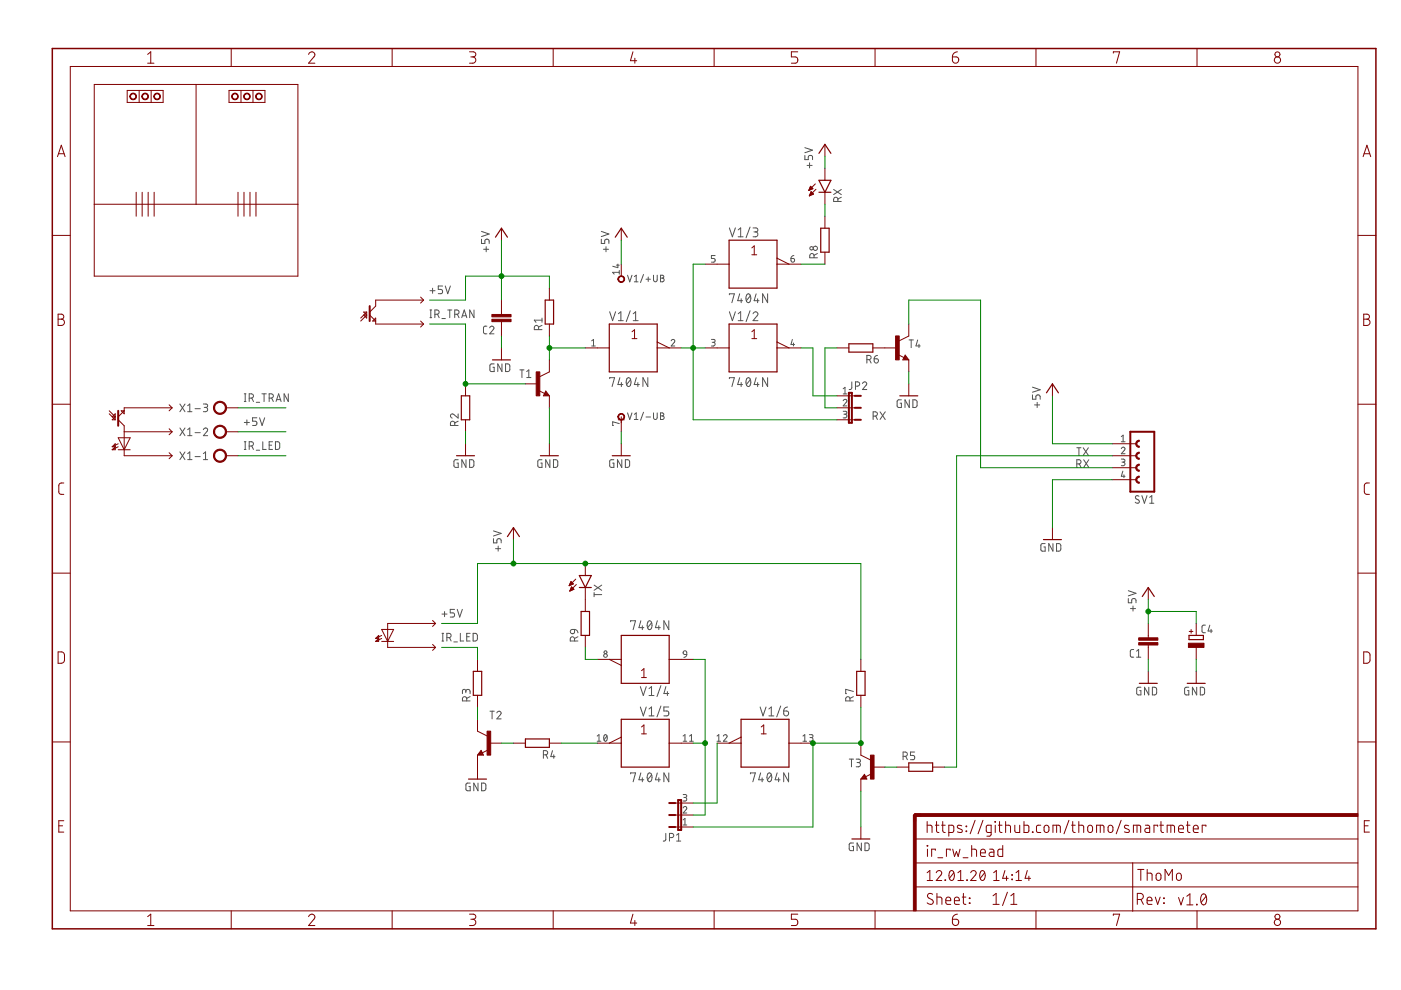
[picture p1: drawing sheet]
<svg xmlns="http://www.w3.org/2000/svg" width="297mm" height="210mm" viewBox="0 0 297 210" stroke-linecap="round" stroke-linejoin="round" font-family="sans-serif">
<g fill="none" stroke="#505050" stroke-width=".21">
<path d="M170.6 33v.8h.8v-.5a.46 .46 0 0 1 .4-.4 .46 .46 0 0 1 .5 .4v.5M170.6 31.3l1.7 .5-1.7 .6M171.1 35.1h1.1M171.6 34.5v1.1M102.1 50.7v.9h.7v-.5a.46 .46 0 0 1 .5-.4 .46 .46 0 0 1 .4 .4v.5M102.1 49.1l1.6 .5-1.6 .6M102.5 52.9h1.1M103.1 52.3v1.1M127.5 50.7v.9h.7v-.5a.45 .45 0 0 1 .5-.4 .45 .45 0 0 1 .4 .4v.5M127.5 49.1l1.6 .5-1.6 .6M127.9 52.9h1.1M128.5 52.3v1.1"/>
<path d="M130.7 56.2h.6M131 56v.7l-1.1-.2M131.3 57.7h-1.4l.3 .4M131.3 57.3v.8M133.1 58.4l.4 1.4 .5-1.4M134.5 58.7l.4-.3v1.4M134.5 59.8h.8M136.4 58.2l-.6 1.7M137 59.2h.9M137.4 58.7v1M138.6 58.4v1a.39 .39 0 0 0 .3 .4 .39 .39 0 0 0 .4-.4v-1M140 58.4l.7 .1v.2l-.3 .3a.39 .39 0 0 1 .4 .4 .39 .39 0 0 1-.4 .4h-.4z"/>
<path d="M140 59h.4M151.6 54.2h-.8v.6h.5a.4 .4 0 0 1 .3 .4 .4 .4 0 0 1-.3 .4h-.5M154.6 48.3l.7 1.9 .6-1.9M156.5 48.7l.5-.4v1.9M156.5 50.2h1M159 48.1l-.8 2.3M159.7 48.3h.6a.42 .42 0 0 1 .4 .4 .42 .42 0 0 1-.4 .5h-.4M160.2 49.2a.52 .52 0 0 1 .5 .5 .52 .52 0 0 1-.5 .5h-.5M167.7 54.8h.5a.39 .39 0 0 1 .3 .4 .39 .39 0 0 1-.4 .4 .39 .39 0 0 1-.4-.4zM168.3 54.2l-.5 .2-.1 .4M172.6 54.7v-.5a.46 .46 0 0 0-.5-.5 .46 .46 0 0 0-.4 .5v.5h1.6M173.3 53.7l-.7 .4"/>
<path d="M176.7 40.2l1.7 1.1M177.7 42.7v-.4a.46 .46 0 0 0-.5-.5 .46 .46 0 0 0-.5 .5v.4h1.7M178.4 41.8l-.7 .4M178.4 40.2l-1.7 1.1M91.2 61.6h1M91.2 67.4h.3M91.2 65.7h.3M91.3 65.7v1.7M91.7 61.1v1.1M92.2 66.6h.4a.46 .46 0 0 0 .5-.4 .46 .46 0 0 0-.5-.5h-.4v1.7M92.8 66.6l.3 .8M93.7 67.5h.7"/>
<path d="M93.8 60.6h-.9v.8h.6a.46 .46 0 0 1 .3 .4 .46 .46 0 0 1-.3 .5h-.6M94.4 60.6l.5 1.7 .6-1.7M94.9 65.7h.9M95.4 65.7v1.7M96.4 66.6h.5a.46 .46 0 0 0 .4-.4 .46 .46 0 0 0-.4-.5h-.5v1.7M97 66.6l.3 .8M97.9 67.4l.5-1.7 .6 1.7M98 67h.8M100.5 65.7v1.7l-.9-1.7v1.7M103.2 69.2h-.5l-.2 .3 .1 1.2 .6 .1M103.8 69.5a.44 .44 0 0 1 .6-.3 .44 .44 0 0 1 .2 .7l-.8 .9h.9M104.8 77.2h-.7l-.2 .2v1l.2 .4h.7v-.9h-.3"/>
<path d="M106.4 77.2v1.6l-.9-1.6v1.6M107.2 77.2h.6l.3 .2v.9l-.3 .4-.6 .1zM110.2 78.4h.9M110.7 78.4v1.7M111.7 78.8l.4-.4v1.7M114.2 69.9v-.5a.46 .46 0 0 0-.5-.4 .46 .46 0 0 0-.4 .4v.5h1.6M114.9 67.4v.9M114.9 69l-.7 .3M114.9 67.9h-1.6l.3 .4M125.5 72.3l.3-.3v1.4M125.5 73.4h.7M129.3 66.1l.6 1.9 .6-1.9"/>
<path d="M131.1 66.5l.5-.4v1.9M131.1 68h1M133.6 65.9l-.8 2.3M134.3 68h1M134.3 66.5l.5-.4v1.9M142.3 72.3a.38 .38 0 0 1 .5-.3 .38 .38 0 0 1 .2 .6l-.7 .8h.8M150.8 72h.6l.2 .2-.2 .4h-.4M151.2 72.6a.39 .39 0 0 1 .4 .4 .39 .39 0 0 1-.4 .4h-.4M154.6 62.5v-.2h1.1l-.5 1.9M154.6 66.1l.7 1.9 .6-1.9M156.5 68h1M156.5 66.5l.5-.4v1.9"/>
<path d="M156.8 62.3l-.4 1.5h1M157.1 63.4v.8M158.4 62.4l.3-.1a1.1 1.1 0 0 1 0 1.9 1.17 1.17 0 0 1-.3-1.8zM159 65.9l-.8 2.3M159.1 62.7l-.9 1.1M159.7 66.5a.51 .51 0 0 1 .7-.4 .51 .51 0 0 1 .1 .9l-.8 1h1M160.3 62.3l-.4 1.5h1M160.6 63.4v.8M162.8 62.3v1.9l-1.1-1.9v1.9M168 72l-.3 1h.8M168.2 72.7v.7M183.8 76.3h.4a.46 .46 0 0 0 .5-.5 .46 .46 0 0 0-.5-.4h-.4v1.6"/>
<path d="M184.3 76.3l.4 .7M185.3 76.1h.6a.45 .45 0 0 1 .3 .5 .45 .45 0 0 1-.4 .4 .45 .45 0 0 1-.5-.5zM186.1 75.4l-.5 .1-.3 .6M192.7 72.1h1M193.2 72.1v1.6M194.6 72.1l-.4 1.2h.9M194.8 73v.7M38.1 95.8l1.1 1.7M38.1 90.7l1.1 1.7M38.1 85.7l1.1 1.6M39.2 95.8l-1.1 1.7M39.2 90.7l-1.1 1.7"/>
<path d="M39.2 85.7l-1.1 1.6M39.8 97.5h.9M39.8 96.2l.4-.4v1.7M39.8 86l.4-.3v1.6M39.8 91.1l.4-.4v1.7M39.8 92.4h.9M39.8 87.3h.9M41.4 96.8h1.1M41.4 91.7h1.1M41.4 86.7h1.1M43.1 91.1a.45 .45 0 0 1 .7-.3 .45 .45 0 0 1 .1 .7l-.8 .9h.9M43.1 85.7h.6a.36 .36 0 0 1 .3 .3 .36 .36 0 0 1-.3 .4h-.4"/>
<path d="M43.1 97.5h.9M43.1 96.2l.5-.4v1.7M43.6 86.4a.46 .46 0 0 1 .4 .4 .46 .46 0 0 1-.4 .5h-.5M51.8 93.7h.4M51.8 95.3h.4M51.8 89.6h1.1M51.8 85.1h.4M51.8 83.5h.4M52 83.5v1.6M52 93.7v1.6M52.3 89v1.1M52.8 94.6h.5a.46 .46 0 0 0 .4-.5 .46 .46 0 0 0-.4-.4h-.5v1.6"/>
<path d="M52.8 84.4h.5a.46 .46 0 0 0 .4-.4 .46 .46 0 0 0-.4-.5h-.5v1.6M53.4 94.6l.3 .7M53.4 84.4l.3 .7M54.3 95.5h.8M54.3 85.3h.8M54.5 88.6h-.9v.7h.5a.46 .46 0 0 1 .4 .5 .46 .46 0 0 1-.4 .4h-.5M55 88.6l.6 1.6 .5-1.6M55.5 83.5h1M55.7 93.7v1.6h.7M56 83.5v1.6M57.1 84.4h.4a.46 .46 0 0 0 .5-.4 .46 .46 0 0 0-.5-.5h-.4v1.6M57.1 94.4h.5"/>
<path d="M57.6 84.4l.4 .7M57.8 93.7h-.7v1.6h.7M58.4 93.7h.6l.3 .2v.9l-.3 .4-.6 .1zM58.5 85.1l.6-1.6 .5 1.6M58.7 84.7h.8M61.1 83.5v1.6l-.9-1.6v1.6M96.4 90.2v-.5a.46 .46 0 0 0-.4-.4 .46 .46 0 0 0-.5 .4v.5h1.6M97.1 87.8v.8l-.9-.7a.44 .44 0 0 0-.7 .1 .44 .44 0 0 0 .4 .6M97.1 89.3l-.7 .4M97.2 97.5h-.7l-.2 .2-.1 1 .3 .4h.7v-.9h-.3M98.8 97.5v1.6l-.9-1.6v1.6M99.6 97.5h.6l.2 .2 .1 .9-.3 .5h-.6z"/>
<path d="M111.7 80.1h.9M114.9 97.5h-.7l-.2 .2v1l.2 .4h.7v-.9h-.2M116.6 97.5v1.6l-.9-1.6v1.6M117.3 97.5h.7l.2 .2 .1 .9-.3 .5h-.7zM129.3 80.3v-.2h1l-.5 1.9M130.2 97.5h-.7l-.2 .2v1l.2 .4h.7v-.9h-.3M131.3 89.8l-1.4-.4v.8h.2M131.4 80.1l-.4 1.4h1.1M131.7 81.1v.9M131.8 97.5v1.6l-.9-1.6v1.6M132.6 97.5h.6l.3 .2v.9l-.3 .5h-.6zM133 80.2l.3-.1a1.1 1.1 0 0 1 0 1.9 1.21 1.21 0 0 1-.3-1.8z"/>
<path d="M133.1 87.5l.4 1.4 .5-1.4M133.7 80.5l-.8 1M134.5 87.9l.4-.4v1.4M134.5 88.9h.8M134.9 80.1l-.4 1.4h1.1M135.2 81.1v.9M136.4 87.4l-.6 1.7M137 88.4h.9M137.4 80.1v1.9l-1.1-1.9v1.9M138.6 87.5v1.1a.39 .39 0 0 0 .3 .3 .39 .39 0 0 0 .4-.3v-1.1M140 87.5l.7 .2v.4l-.3 .1a.38 .38 0 0 1 .4 .4 .38 .38 0 0 1-.4 .3h-.4zM140 88.2h.4"/>
<path d="M154.6 80.3v-.2h1.1l-.5 1.9M156.8 80.1l-.4 1.4h1M157.1 81.1v.9M158.4 80.2l.3-.1a1.1 1.1 0 0 1 0 1.9 1.17 1.17 0 0 1-.3-1.8zM159.1 80.5l-.9 1M160.3 80.1l-.4 1.4h1M160.6 81.1v.9M162.8 80.1v1.9l-1.1-1.9v1.9M178.8 85a.38 .38 0 0 1 .5-.3 .38 .38 0 0 1 .1 .6l-.6 .8h.8M178.8 87.2h.6l.1 .2-.1 .4h-.5M178.8 82.4l.4-.3v1.4M178.8 83.5h.8"/>
<path d="M179.2 87.8a.39 .39 0 0 1 .4 .4 .39 .39 0 0 1-.4 .4h-.4M180.6 81v1.4l-.6 .2M181.4 81.9h.4a.46 .46 0 0 0 .5-.5 .46 .46 0 0 0-.5-.4h-.4v1.6M182.9 81.3a.44 .44 0 0 1 .6-.3 .44 .44 0 0 1 .1 .7l-.7 .9h.9M185.1 88.2h.5a.46 .46 0 0 0 .4-.4 .46 .46 0 0 0-.4-.5h-.5v1.6M185.7 88.2l.3 .7M186.6 87.3l1.1 1.6M187.7 87.3l-1.1 1.6M191.1 84.8h-.7l-.2 .2 .1 1.3 .8 .1v-.9h-.3M192.8 84.8v1.6l-.9-1.6v1.6M193.5 84.8h.7l.2 .2v1.1l-.2 .3h-.7zM218.9 83.7v.9h.7v-.5a.46 .46 0 0 1 .5-.4 .46 .46 0 0 1 .4 .4v.5"/>
<path d="M218.9 82.1l1.6 .5-1.6 .6M219.4 85.9h1M219.9 85.3v1.1M228.3 98.4h.4a.44 .44 0 0 0 .5-.5 .44 .44 0 0 0-.5-.4h-.4v1.6M228.3 94.9h.9M228.7 94.9v1.7M228.8 98.4l.4 .7M229.7 94.9l1.1 1.7M229.8 97.5l1 1.6M230.8 94.9l-1.1 1.7M230.8 97.5l-1 1.6M237.7 95.1a.38 .38 0 0 1 .6-.3 .38 .38 0 0 1 .1 .6l-.7 .8h.8"/>
<path d="M237.7 97.3h.5l.3 .3-.2 .3-.4 .1M237.7 92.6l.4-.3v1.4M237.7 93.7h.8M238.1 99.9l-.4 1.1h.8M238.1 98a.38 .38 0 0 1 .4 .4 .38 .38 0 0 1-.4 .3h-.4M104.6 114.2v.9h.7v-.5a.46 .46 0 0 1 .5-.4 .46 .46 0 0 1 .5 .4v.5M104.6 112.6l1.7 .5-1.7 .5M105.1 116.3h1.1M105.6 115.8v1.1M221.6 115.3h-.7l-.2 .2v1l.2 .3 .7 .1v-.9h-.3M223.2 115.3v1.6l-.8-1.6v1.6M224 115.3h.6l.3 .2v.9l-.3 .4-.6 .1z"/>
<path d="M238.3 100.7v.6M241.5 105.2a.41 .41 0 0 0-.6 0 .41 .41 0 0 0 0 .6l.5 .2a.44 .44 0 0 1-.1 .7 .44 .44 0 0 1-.6-.2M242.1 105.1l.5 1.6 .6-1.6M243.8 105.5l.4-.4v1.6M243.8 106.7h.8M93.7 135.9h.4M93.7 134.3h.4M93.7 130.2h1.1M93.9 134.3v1.6M94.3 129.7v1M94.7 135.2h.5a.46 .46 0 0 0 .5-.5 .46 .46 0 0 0-.5-.4h-.5v1.6M95.3 135.2l.4 .7"/>
<path d="M96.2 136.1h.8M96.4 129.2h-.9v.7h.5a.45 .45 0 0 1 .4 .5 .45 .45 0 0 1-.4 .4h-.5M96.9 129.2l.6 1.6 .5-1.6M97.6 134.3v1.6h.7M99 135h.5M99.7 134.3h-.7v1.6h.7M100.3 134.3h.6l.3 .3v.9l-.3 .4h-.6zM121 133.6l.8-.1v.5a.46 .46 0 0 1-.7 .3 .46 .46 0 0 1-.1-.7zM121.8 135.9v-.4a.46 .46 0 0 0-.4-.5 .46 .46 0 0 0-.5 .5v.4h1.6M121.8 133.5l.4 .1 .3 .6M122.5 135l-.7 .4M126 126.1h1.6"/>
<path d="M126 125.6v.9M126 124.1l1.6 1.1M127.6 124.1l-1.6 1.1M133.7 131.8v-.2h1l-.5 1.9M135.9 131.6l-.4 1.5h1M136.2 132.7v.8M137.4 131.7l.3-.1a1.13 1.13 0 0 1 0 1.9 1.19 1.19 0 0 1-.3-1.8zM138.2 132l-.9 1.1M139.4 131.6l-.4 1.5h1M139.7 132.7v.8M141.8 131.6v1.9l-1-1.9v1.9M144.9 138.1h.6l.1 .7-.7-.1z"/>
<path d="M145.6 138.8l-.1 .3-.5 .3M239.2 126.9v.9h.7v-.5a.46 .46 0 0 1 .5-.4 .46 .46 0 0 1 .5 .4v.5M239.2 125.2l1.7 .6-1.7 .5M239.7 129h1M240.2 128.5v1.1M240.4 137.7l-.6 .1-.2 .3 .1 1 .2 .2h.5M241 139.3h.9M241 138.1l.4-.4v1.6M255.6 132.5l-.5 .1-.3 .3 .1 1 .2 .2 .5 .1M256.5 132.5l-.4 1.3h.9M256.8 133.4v.8M98.8 146.6a.46 .46 0 0 1 .4-.4 .46 .46 0 0 1 .5 .4v.5"/>
<path d="M98.8 146.9v-.4a.36 .36 0 0 0-.4-.3 .36 .36 0 0 0-.4 .3v.6M99 148.6v-.4a.46 .46 0 0 0-.5-.5 .46 .46 0 0 0-.5 .5v.4h1.7M99.7 147.7l-.7 .4M103.9 150.8h.9M104.3 150.8v1.6M105.3 151.2a.44 .44 0 0 1 .7-.4 .44 .44 0 0 1 .1 .7l-.8 .9h1M117.1 159.2l-.3 1.2h.9M126.6 157.2h.8M126.6 156.1l.4-.3v1.4M128.2 155.9l.2-.1a.76 .76 0 0 1 .4 .7 .76 .76 0 0 1-.6 .6l-.2-.6zM128.7 156.1l-.6 .7M135.8 149.9l.6 1.9 .6-1.9"/>
<path d="M135.8 145.6l.6 1.9 .6-1.9M137.6 150.3l.5-.4v1.9M137.6 146l.5-.4v1.9M137.6 151.8h1.1M137.6 147.5h1.1M140.1 149.7l-.8 2.3M140.1 145.4l-.8 2.3M141.2 145.6l-.4 1.4h1M141.5 146.6v.9M141.8 149.9h-1v.8h.6a.53 .53 0 0 1 .4 .6 .53 .53 0 0 1-.4 .5h-.6M144.8 156.1l.4-.3v1.4M144.8 157.2h.8"/>
<path d="M146.2 157.2h.8M146.2 156.1l.4-.3v1.4M152 157.2h.8M152 156.1l.4-.3v1.4M153.4 156.1a.39 .39 0 0 1 .5-.3 .39 .39 0 0 1 .2 .6l-.7 .8h.8M161.2 149.9l.6 1.9 .6-1.9M163 151.8h1.1M163 150.3l.5-.4v1.9M165.5 149.7l-.8 2.3M166.2 150.7h.6a.52 .52 0 0 1 .4 .6 .52 .52 0 0 1-.6 .5 .52 .52 0 0 1-.4-.5zM167 149.9h-.3a.79 .79 0 0 0-.5 .8M170.2 156.1l.4-.3v1.4"/>
<path d="M170.2 157.2h.8M171.6 155.8h.6l.2 .2-.2 .4h-.5M172 156.4a.39 .39 0 0 1 .4 .4 .39 .39 0 0 1-.4 .4h-.4M180.2 148.6v-.4a.46 .46 0 0 0-.4-.5 .46 .46 0 0 0-.5 .5v.4h1.6M180.9 146.6l-1.6-.4v.9h.2M180.9 147.7l-.7 .4M193.9 159.4h-.9v.8h.6a.46 .46 0 0 1 .3 .4 .46 .46 0 0 1-.3 .5h-.6M241.9 145.7h-.7l-.2 .2v1.1l.2 .3h.7v-.9h-.3M243.6 145.7v1.6l-.9-1.6v1.6M244.3 145.7l.7 .1 .2 .2v.9l-.2 .4h-.7zM252.1 145.7h-.7l-.2 .2v1.1l.2 .3h.7v-.9h-.3M253.7 145.7v1.6l-.9-1.6v1.6"/>
<path d="M254.5 145.7l.6 .1 .3 .2v.9l-.3 .4h-.6zM99.7 166l-.7 .1-.2 .1v1.1l.2 .3 .7 .1v-.9h-.3M101.3 166v1.7l-.8-1.7v1.7M102.1 166l.6 .1 .3 .2v.9l-.3 .4-.6 .1zM115.2 160h.5a.44 .44 0 0 0 .4-.4 .44 .44 0 0 0-.4-.4h-.5v1.6M115.8 160l.3 .8M117.4 160v.8M133.7 164.1v-.2h1l-.5 1.9M135.9 163.9l-.4 1.4h1M136.2 164.9v.9M137.4 164l.3-.1a1.13 1.13 0 0 1 0 1.9 1.19 1.19 0 0 1-.3-1.8zM138.2 164.3l-.9 1"/>
<path d="M139.4 163.9l-.4 1.4h1M139.7 164.9v.9M141.2 176.7l-.1 1.4-.5 .2M141.8 163.9v1.9l-1-1.9v1.9M141.9 177.6h.5a.44 .44 0 0 0 .5-.5 .44 .44 0 0 0-.5-.4h-.5v1.6M143.4 178.3h.9M143.4 177.1l.5-.4v1.6M144.8 171.3a.38 .38 0 0 1 .6-.3 .38 .38 0 0 1 .1 .6l-.7 .8h.8M144.8 168.5h.6l.2 .2-.2 .3-.4 .1M144.8 173.8l.4-.3v1.4M144.8 174.9h.8M145.2 169.1a.38 .38 0 0 1 .4 .4 .38 .38 0 0 1-.4 .3h-.4"/>
<path d="M159.1 164.1v-.2h1l-.5 1.9M161.3 163.9l-.5 1.4h1.1M161.6 164.9v.9M162.8 164l.3-.1a1.13 1.13 0 0 1 0 1.9 1.19 1.19 0 0 1-.3-1.8zM163.5 164.3l-.8 1M164.8 163.9l-.5 1.4h1.1M165.1 164.9v.9M167.2 163.9v1.9l-1-1.9v1.9M180.1 161h.9M180.5 161v1.6M181 178.7l-.7 .1-.2 .1v1.4l.9 .1v-.9h-.3M181.5 161h.6a.36 .36 0 0 1 .3 .3 .36 .36 0 0 1-.3 .4h-.4"/>
<path d="M182 161.7a.46 .46 0 0 1 .4 .4 .46 .46 0 0 1-.4 .5h-.5M182.6 178.7v1.7l-.9-1.7v1.7M183.4 178.7l.6 .1 .3 .2v1.1l-.3 .2-.6 .1zM191.5 160.4h.4a.46 .46 0 0 0 .5-.5 .46 .46 0 0 0-.5-.5h-.4v1.7M192 160.4l.4 .7"/>
<circle cx="172.1" cy="52.6" r=".36"/>
<circle cx="172.9" cy="52.6" r=".45"/>
<circle cx="128.4" cy="139" r=".39"/>
<circle cx="128.4" cy="138.3" r=".31"/>
</g>
<g fill="none" stroke="#800000" stroke-width=".21">
<path d="M14.9 14.1h273v179h-273zM20 17.9h43.2v40.6h-43.2zM27 19.2h7.6v2.5h-7.6zM29.5 19.2v2.5M31.3 11.5l.7-.5v2.4M31.3 13.4h1.3M32 19.2v2.5M41.6 17.9v25.4M48.6 19.2h7.6v2.5h-7.6zM49 10.3v3.8M51.1 19.2v2.5M53.6 19.2v2.5"/>
<path d="M65.4 11.5a.65 .65 0 0 1 .9-.5 .65 .65 0 0 1 .2 1.1l-1.1 1.3h1.4M83.1 10.3v3.8M99.5 11h.9a.54 .54 0 0 1 .5 .5 .54 .54 0 0 1-.5 .6h-.6M100.2 12.1a.67 .67 0 0 1 .7 .6 .67 .67 0 0 1-.7 .7h-.7M117.3 10.3v3.8M134.2 11l-.5 1.9h1.3M134.6 12.3v1.1M151.4 10.3v3.8M169.1 11h-1.3v1.1h.8a.68 .68 0 0 1 .6 .6 .68 .68 0 0 1-.6 .7h-.8M185.5 10.3v3.8M201.9 12.1h.8a.67 .67 0 0 1 .6 .7 .67 .67 0 0 1-.7 .6 .67 .67 0 0 1-.7-.7zM203 11l-.8 .3-.3 .8"/>
<path d="M219.6 10.3v3.8M236.1 11.3v-.3h1.3l-.7 2.4M253.8 10.3v3.8M12.2 33.2l.8-2.4 .8 2.4M12.4 32.6h1.2M171.7 39.9h.6M171.7 39.8h.5M171.7 39.7h.4M171.8 39.6h.1M171.9 39.5l.5 .5-.9 .4zM172.9 39l-1.4 1.4M174.9 30.6v2.5"/>
<path d="M174.9 35.7v2.5M289 33.2l.8-2.4 .8 2.4M289.2 32.6h1.2M11.1 49.9h3.8M20 43.3h43.2M28.9 40.8v5M30.1 40.8v5M31.4 40.8v5M32.7 40.8v5M50.5 40.8v5M51.7 40.8v5M53 40.8v5"/>
<path d="M54.3 40.8v5M106.3 48.4v2.5M131.7 48.4v2.5M131.7 56v2.5M149.5 56h5.1M159.4 52.6l.5-.5v1.9M159.4 54h1M164.7 54.7l2.6 1.3M164.7 56h5.1M171.5 40.3h.1M171.6 40.2h.3M171.6 40.1h.6"/>
<path d="M171.6 41.5h.1M171.6 41.4h.3M171.7 41.3h.5M171.7 41.1h.8M171.8 41h.6M171.9 40.9h.4M171.9 40.8h.2M172 40.7h.1M172 40.6l-.4 .9M172 40.6l.5 .5M172.5 41.1l-.9 .4M173 40.1l-1.4 1.4"/>
<path d="M174.9 40.8v2.5M174.9 45.8v2.6M174.9 53.5v2.5M287.9 49.9h3.8M12.3 66.6h.7a.53 .53 0 0 1 .5 .5 .53 .53 0 0 1-.5 .6 .67 .67 0 0 1 .7 .6 .67 .67 0 0 1-.7 .7h-.7zM12.3 67.7h.7M77.7 66.8l-1.2 1.3M77.7 66.2v1.2l-.6-.6h.6M77.7 66.2l-1.2 1.2M77.7 66.2h-.6l.6 .6M89.2 68.1l.6 .6M89.2 63l.6 .6"/>
<path d="M89.8 63.6h-10.1v1.3l-1.3 1.3v.6l1.3 1.3h-.7l.7-.7v1.3h10.1M89.8 68.7l-.6 .6M89.8 63.6l-.6 .7M106.3 63.6v3.1M106.3 68.2v3M106.3 73.8v2.5M116.5 61.1v2.5M116.5 68.7v2.5M116.5 76.3v2.5l-2.1 1.1M124.1 73.8h5.1M134 70.3l.5-.4v1.9M134 71.8h1"/>
<path d="M139.3 72.5l2.6 1.3M139.3 73.8h5.1M149.5 73.8h5.1M159.4 71.8h1M159.4 70.3l.5-.4v1.9M164.7 73.8h5.1M164.7 72.5l2.6 1.3M177.4 73.8h2.6M185.1 73.8h5M190.4 75.2l1.3 .6M191.9 75.3l.8 1h-1.3zM192.7 68.7v2.5l-2.1 1.1"/>
<path d="M192.7 76.3v2.5M289.1 66.6h.7a.53 .53 0 0 1 .5 .5 .53 .53 0 0 1-.5 .6 .67 .67 0 0 1 .7 .6 .67 .67 0 0 1-.7 .7h-.7zM289.1 67.7h.7M11.1 85.7h3.8M23.2 87.1l1.2 1.3M23.2 87.7l1.2 1.3M23.8 94.7l.6-.6v1.3h-.6M23.8 94.7h.6l-.6 .7M24.4 88.4h-.6l.6-.7v1.3M24.4 88.4l-.6 .6h.6M25.1 92.8h2.5l-1.3 2.6zM25.1 95.4h2.5"/>
<path d="M25.1 94.1l-1.3 .6M25.1 94.7l-1.3 .7M26.3 91.5h10.2M35.9 85.8l.6 .7M35.9 90.9l.6 .6M35.9 96l.6 .6M36.5 86.5h-10.2v1.2l-.6-.6h.6l-1.2 1.3v.6l1.2 1.3v6.3h10.2M36.5 86.5l-.6 .6M36.5 91.5l-.6 .7M36.5 96.6l-.6 .7M47.9 91.5h2.6M47.9 96.6h2.6"/>
<path d="M47.9 86.5h2.6M98.7 81.4v2.5M98.7 89v2.5M98.7 94.1v2.5M111.4 81.4h2.5M114.3 82.8l1.2 .6M115.7 82.9l.8 1h-1.3zM116.5 83.9v2.6M116.5 94.1v2.5M131.1 89h1.3M131.7 88.4v3.1M131.7 94.1v2.5"/>
<path d="M177.4 86.5h3.9M177.4 89h3.9M177.4 83.9h3.9M192.7 81.4v2.5M223.1 81.4v2.5M235.8 96.6h5.1M235.8 94.1h5.1M235.8 99.2h5.1M287.9 85.7h3.8M13.5 102.4l-.8 .1-.2 .5v1.5l.3 .3h.7M108.9 111.9v2.5M124.1 119.5v2.5"/>
<path d="M223.1 111.9v2.5M235.8 101.7h5.1M290.3 102.4h-.7l-.3 .6 .1 1.6 .2 .2h.7M11.1 121.5h3.8M12.3 138.2h.9l.4 .5v1.5l-.4 .4h-.9zM79.7 135.4l.6-.7v1.3h-.6M79.7 135.4h.6l-.6 .6M80.9 133.5h2.6l-1.3 2.5zM80.9 136h2.6M80.9 134.7l-1.2 .7M80.9 135.4l-1.2 .6M91.7 131.6l.7 .6"/>
<path d="M91.7 136.6l.7 .7M92.4 132.2h-10.2v5.1h10.2M92.4 132.2l-.7 .6M92.4 137.3l-.7 .6M101.2 139.8v2.5M120.7 124.1h.1M120.8 124h.3M120.8 123.9h.5M120.8 123.8h.7M120.8 125.2h.3M120.9 123.7h.5M120.9 125.1h.4"/>
<path d="M120.9 123.5h.4M120.9 125h.7M121 123.4h.2M121 124.9h.6M121.1 123.3l.5 .5-.9 .4zM121.1 124.7h.4M121.1 124.6h.3M121.2 124.5h.1M121.2 124.4l.5 .5-.9 .4zM122.1 122.8l-1.4 1.4M122.2 123.9l-1.4 1.4M124.1 124.6v5"/>
<path d="M124.1 134.7v2.6M126.6 139.8h5.1M129.2 139.8l2.5 1.3M141.9 139.8h5.1M182.5 139.8v2.5M243.5 124.6v2.5M243.5 132.2v3M243.5 136.8v3M252.1 133.9h.8M252.5 133.5v.8M253.6 132.2v2.5M253.6 137.3v2.5"/>
<path d="M287.9 121.5h3.8M289.1 138.2h.9l.4 .5v1.5l-.4 .4h-.9zM11.1 157.3h3.8M101.2 147.4v2.6M101.2 152.5v2.5l2.1 1M102 159.1l.5 1h-1.3zM103.5 159l-1.2 .6M103.8 157.6h2.5M108.9 157.6h2.5M116.5 157.6h2.5M126.6 157.6h5.1M131.7 156.3l-2.5 1.3"/>
<path d="M136 154.1l.5-.4v1.9M136 142.2l.5-.4v1.9M136 155.6h1.1M136 143.7h1.1M141.9 157.6h5.1M152 157.6h5.1M157.1 156.3l-2.5 1.3M161.4 155.6h1.1M161.4 154.1l.5-.4v1.9M167.3 157.6h5.1M182.5 157.6v2.5l2.1 1M182.5 147.4v2.6"/>
<path d="M243.5 142.3v2.6M253.6 142.3v2.6M287.9 157.3h3.8M12.5 175.1h.8M13.5 174h-1v2.4h1M101.2 160.1v5.1M143.2 170.3h3.8M143.2 172.8h3.8M143.2 175.3h3.8M182.5 165.2v2.5M182.5 175.3v2.6M183.3 164.2l.5 1h-1.3z"/>
<path d="M184.7 164.1l-1.2 .6M185.1 162.6h2.5M190.1 162.6h2.6M194 177.9h93.9M196.6 175l.9 .1 .1 1.4M196.6 174.2v2.3M196.6 179.3l.1 .1zM197.7 162.6h2.6M198.3 175h.8M198.6 174.2v2.1l.5 .2M199.6 175h.8M199.9 174.2v1.9l.1 .3 .4 .1"/>
<path d="M201.2 176.5h.8l.2-.2v-1l-.2-.3h-.8v2.3M203.9 175.1l-.7-.1-.2 .4 1 .6v.4l-.3 .1-.7-.1M204.8 175.2l.2 .1zM204.8 176.2l.2 .1zM206 179.3v2.3M206.7 173.9l-1 2.9M208.4 173.9l-1 2.9M210.1 176.5h-.8l-.2-.2v-1.1l.2-.2h.8v1.9l-.2 .4h-.7M210.9 174.2l.2 .1zM211 175v1.5M211.7 175h.7M211.9 174.2v2.1l.5 .2"/>
<path d="M212.6 179.3v2.3h-.8l-.2-.4v-.9l.2-.2 .8-.1M213.2 175l.9 .1 .1 1.4M213.2 174.2v2.3M215.2 175v1.3l.3 .2h.7v-1.5M217.1 174.2v2.3h.8l.2-.2v-1.1l-.2-.2h-.8M218.9 176.4l.1 .1zM220.7 175h-.7l-.2 .3 .1 1.1 .8 .1M221.5 175.2l.3-.2 .5 .2 .1 .8a.52 .52 0 0 1-.5 .5 .52 .52 0 0 1-.5-.5zM223.2 176.5v-1.5l1.5 .1 .1 1.4M224 175v1.5M226.6 173.9l-1 2.9M227.2 175h.8"/>
<path d="M227.4 174.2v1.9l.2 .3 .4 .1M228.7 175l1 .1 .1 1.4M228.7 174.2v2.3M230.7 175.2l.5-.2a.92 .92 0 0 1 .2 1.4l-.4 .1-.4-.3zM232.5 176.5v-1.5l1.5 .1 .1 1.4M233.3 175v1.5M235 175.2l.4-.2 .4 .2 .2 .8a.52 .52 0 0 1-.6 .5 .52 .52 0 0 1-.5-.5zM237.7 173.9l-1 2.9M239.3 175.1l-.7-.1-.2 .4 1 .6v.4l-.3 .1-.7-.1M240.3 176.5v-1.5l1.4 .1 .2 1.4M241.1 175v1.5M242.8 175h.7l.3 .3v1.2h-.6a.46 .46 0 0 1-.5-.4 .46 .46 0 0 1 .5-.5h.6"/>
<path d="M245.4 175.2v-.2h-.7v1.5M245.9 175h.8M246.1 174.2v1.9l.2 .3 .4 .1M247.5 176.5v-1.5l1.4 .1 .1 1.4M248.2 175v1.5M249.9 175.7h1a.55 .55 0 0 0-.3-.7 .55 .55 0 0 0-.7 .5l.1 .9 .9 .1M251.5 175h.8M251.8 174.2v2.1l.5 .2M253 175.7h1a.55 .55 0 0 0-.3-.7 .55 .55 0 0 0-.7 .5l.1 .9 .9 .1M255.7 175.2v-.2h-.8v1.5M289.3 175.1h.8M290.3 174h-1v2.4h1"/>
<path d="M31.3 194.4l.7-.6v2.4M31.3 196.2h1.3M49 193.1v3.8M65.4 194.4a.65 .65 0 0 1 1-.5 .65 .65 0 0 1 .1 1l-1.1 1.3h1.4M83.1 193.1v3.8M99.5 193.8h.9a.54 .54 0 0 1 .5 .6 .54 .54 0 0 1-.5 .5h-.6M100.2 194.9a.67 .67 0 0 1 .7 .7 .67 .67 0 0 1-.7 .6h-.7M117.3 193.1v3.8M134.2 193.8l-.5 1.9h1.3M134.6 195.2v1M151.4 193.1v3.8M169.1 193.8h-1.3v1.1h.8a.68 .68 0 0 1 .6 .7 .68 .68 0 0 1-.6 .6h-.8"/>
<path d="M185.5 193.1v3.8M194 188h93.9M194 183h93.9M196.6 185l.5-.4v2.1M196.6 186.7h1.1M196.6 180v1.6M197.7 189.6a.58 .58 0 0 0-.8-.1 .58 .58 0 0 0 0 .9l.7 .4a.58 .58 0 0 1 .1 .9 .58 .58 0 0 1-.9-.1l-.2-.2M198.3 180.3v-.3h-.8v1.6M198.5 185a.58 .58 0 0 1 .8-.4 .58 .58 0 0 1 .2 .9l-1 1.2h1.2M198.6 190.2l1 .1 .1 1.4M198.6 189.4v2.3M198.8 181.9h1.1"/>
<path d="M200.4 186.6l.1 .1zM200.5 191h1.1a.54 .54 0 0 0-.4-.8 .54 .54 0 0 0-.7 .5l.2 .9 .9 .1M201.4 184.7l.2-.1a.86 .86 0 0 1 .7 1.3v.3a.51 .51 0 0 1-.5 .5 .51 .51 0 0 1-.5-.5l-.1-.8zM201.4 180.3v-.3h-.7v1.6M201.9 194.9h.8a.67 .67 0 0 1 .6 .7 .67 .67 0 0 1-.7 .6 .67 .67 0 0 1-.7-.6zM202 180l.4 1.6 .4-1 .4 1 .3-1.6M202.2 185l-.9 1.2M202.4 191h1a.54 .54 0 0 0-.4-.8 .54 .54 0 0 0-.6 .5l.1 .9 .9 .1M203 193.8l-.5 .2a.97 .97 0 0 0-.6 .9M203.1 186.7h1.2M203.1 185l.6-.4v2.1M204 190.2h.8"/>
<path d="M204.2 181.9h1M204.3 189.4v2.1l.5 .2M205 186.6l.1 .1zM205.5 190.4l.2 .1zM205.5 191.4l.2 .2zM205.8 185a.58 .58 0 0 1 .8-.4 .58 .58 0 0 1 .2 .9l-1 1.2h1.2M206 180l.9 .1 .2 1.5M207.9 180.8h1a.55 .55 0 0 0-.3-.7 .55 .55 0 0 0-.7 .5l.1 .9 .9 .1M208 184.7l.1-.1a.88 .88 0 0 1 .8 1.3l-.1 .3a.51 .51 0 0 1-.5 .5 .51 .51 0 0 1-.5-.5l-.1-.8zM208.8 185l-1 1.2M209.8 180l.7 .1 .2 .3v1.2h-.6a.46 .46 0 0 1-.4-.5 .46 .46 0 0 1 .4-.4h.6M210.5 191.7h1.3"/>
<path d="M210.5 189.9l.7-.5v2.3M210.7 186.7h1.1M210.7 185l.5-.4v2.1M213.1 184.6l-.5 1.6h1.2M213.4 185.8v.9M213.6 189.2l-1 2.8M214.3 191.7h1.3M214.3 189.9l.6-.5v2.3M214.5 185.5l.2 .1zM214.5 186.4l.2 .1zM215.4 186.7h1.2M215.4 185l.6-.4v2.1"/>
<path d="M217.8 184.6l-.5 1.6h1.2M218.1 185.8v.9M219.6 193.1v3.8M236.1 194.1v-.3h1.3l-.7 2.4M240.2 183v10.2M241.1 190.7h.7a.65 .65 0 0 0 .6-.6 .65 .65 0 0 0-.6-.7h-.7v2.3M241.2 184.3h1.3M241.9 184.3v2.4M241.9 190.7l.5 1M243.2 191h1a.54 .54 0 0 0-.3-.8 .54 .54 0 0 0-.7 .5l.1 .9 .9 .1M243.2 185.1l1 .1 .1 1.5M243.2 184.3v2.4"/>
<path d="M244.9 190.2l.5 1.5 .6-1.5M245.2 185.3l.5-.2a.92 .92 0 0 1 .2 1.5l-.4 .1-.4-.4zM246.7 191.4l.1 .2zM246.7 190.4l.1 .1zM247 186.7v-2.4l.8 1.3 .8-1.3v2.4M249.6 185.3l.4-.2a.92 .92 0 0 1 .2 1.5l-.3 .1-.5-.4zM249.9 190.3l.5 1.6 .5-1.6M251.6 190l.7-.5v2.4M251.6 191.9h1.3M253.7 191.7l.1 .2zM253.8 193.1v3.8M254.8 189.7a.53 .53 0 0 1 .6-.1 .53 .53 0 0 1 .4 .5 1.34 1.34 0 0 1-.6 1.8 1.4 1.4 0 0 1-.4-2.2z"/>
<path d="M255.7 190l-1 1.3"/>
<circle cx="270.8" cy="12.7" r=".67"/>
<circle cx="270.8" cy="11.5" r=".54"/>
<circle cx="270.8" cy="195.6" r=".67"/>
<circle cx="270.8" cy="194.4" r=".53"/>
</g>
<path d="M78.4 64.9v3.2M25.1 87.1v3.2M180 83.3h.6v6.3h-.6zM181.3 89h1.2M181.3 86.5h1.2M181.3 83.9h1.2M239.6 91.5h5.1v12.7h-5.1zM141.9 170.3h1.3M141.9 172.8h1.3M141.9 175.3h1.3M143.8 169.6h.6v6.4h-.6z" fill="none" stroke="#800000" stroke-width=".42"/>
<g fill="#800000" stroke="#800000" stroke-width=".21">
<path d="M30.2 20a.71 .71 0 0 1 1.2 .1 .71 .71 0 0 1-.4 1 .71 .71 0 0 1-.9-.7h.1a.56 .56 0 0 1 .8-.5 .56 .56 0 0 1 .2 .9 .56 .56 0 0 1-1-.2l-.1-.2z" fill-rule="evenodd"/>
<path d="M32.8 20a.71 .71 0 0 1 1.1 .1 .71 .71 0 0 1-.4 1 .71 .71 0 0 1-.9-.7h.1a.56 .56 0 0 1 .8-.5 .56 .56 0 0 1 .2 .9 .56 .56 0 0 1-.9-.2l-.2-.2z" fill-rule="evenodd"/>
<path d="M27.7 20a.71 .71 0 0 1 1.1 .1 .71 .71 0 0 1-.4 1 .71 .71 0 0 1-.9-.7h.2a.56 .56 0 0 1 .7-.5 .56 .56 0 0 1 .2 .9 .56 .56 0 0 1-.9-.2l-.2-.2z" fill-rule="evenodd"/>
<path d="M51.8 20a.71 .71 0 0 1 1.2 .1 .71 .71 0 0 1-.5 1 .71 .71 0 0 1-.9-.7h.2a.55 .55 0 0 1 .7-.5 .55 .55 0 0 1 .2 .9 .55 .55 0 0 1-.9-.2l-.2-.2z" fill-rule="evenodd"/>
<path d="M54.4 20a.71 .71 0 0 1 1.1 .1 .71 .71 0 0 1-.4 1 .71 .71 0 0 1-.9-.7h.1a.55 .55 0 0 1 .8-.5 .55 .55 0 0 1 .2 .9 .55 .55 0 0 1-.9-.2l-.2-.2z" fill-rule="evenodd"/>
<path d="M49.3 20a.71 .71 0 0 1 1.1 .1 .71 .71 0 0 1-.4 1 .71 .71 0 0 1-.9-.7h.2a.56 .56 0 0 1 .7-.5 .56 .56 0 0 1 .2 .9 .56 .56 0 0 1-.9-.2l-.2-.2z" fill-rule="evenodd"/>
<path d="M131.2 58.7a.72 .72 0 0 1 1.1 .1 .72 .72 0 0 1-.4 1.1 .72 .72 0 0 1-.9-.7h.2a.56 .56 0 0 1 .8-.5 .56 .56 0 0 1 .1 1 .56 .56 0 0 1-.9-.3v-.2h-.2z" fill-rule="evenodd"/>
<path d="M131.2 87.9a.72 .72 0 0 1 1.1 .1 .72 .72 0 0 1-.4 1.1 .72 .72 0 0 1-.9-.7h.2a.56 .56 0 0 1 .8-.5 .56 .56 0 0 1 .1 .9 .56 .56 0 0 1-.9-.2v-.2h-.2z" fill-rule="evenodd"/>
<path d="M45.6 95.7a1.39 1.39 0 0 1 2.2 .2 1.39 1.39 0 0 1-.8 2.1 1.39 1.39 0 0 1-1.7-1.4h.2a1.14 1.14 0 0 1 1.7-.9 1.14 1.14 0 0 1 .1 1.9 1.14 1.14 0 0 1-1.8-.7v-.3h-.2z" fill-rule="evenodd"/>
<path d="M45.6 90.6a1.4 1.4 0 0 1 2.2 .2 1.4 1.4 0 0 1-.8 2.1 1.4 1.4 0 0 1-1.7-1.4h.2a1.14 1.14 0 0 1 1.7-.9 1.14 1.14 0 0 1 .1 1.9 1.14 1.14 0 0 1-1.8-.7v-.3h-.2z" fill-rule="evenodd"/>
<path d="M45.6 85.5a1.4 1.4 0 0 1 2.2 .3 1.4 1.4 0 0 1-.8 2 1.4 1.4 0 0 1-1.7-1.3h.2a1.14 1.14 0 0 1 1.7-1 1.14 1.14 0 0 1 .1 2 1.14 1.14 0 0 1-1.8-.7v-.3h-.2z" fill-rule="evenodd"/>
<path d="M241 98.6l.6-.2v.3a.51 .51 0 0 0-.6 .5 .51 .51 0 0 0 .6 .5v.2a.77 .77 0 0 1-.8-.4 .77 .77 0 0 1 .2-.9z" fill-rule="evenodd"/>
<path d="M241 96.1l.6-.2v.2a.51 .51 0 0 0-.6 .5 .51 .51 0 0 0 .6 .5v.3a.77 .77 0 0 1-.8-.5 .77 .77 0 0 1 .2-.8z" fill-rule="evenodd"/>
<path d="M241 93.5l.6-.2v.3a.51 .51 0 0 0-.6 .5 .51 .51 0 0 0 .6 .5v.2a.77 .77 0 0 1-.8-.4 .77 .77 0 0 1 .2-.9z" fill-rule="evenodd"/>
<path d="M241 101.2l.6-.3v.3a.51 .51 0 0 0-.6 .5 .51 .51 0 0 0 .6 .5v.3a.77 .77 0 0 1-.8-.5 .77 .77 0 0 1 .2-.8z" fill-rule="evenodd"/>
</g>
<g fill="#800000" stroke="#800000" stroke-width=".21">
<path d="M193.7 172.8h.5v20.3h-.5z"/>
<path d="M193.9 172.5h94v.6h-94z"/>
<path d="M241.4 135.2h4.1v.5h-4.1z"/>
<path d="M241.4 136.2h4.1v.6h-4.1z"/>
<path d="M104.3 66.7h4.1v.5h-4.1z"/>
<path d="M104.3 67.7h4.1v.5h-4.1z"/>
<path d="M252 136.4h3.3v.9h-3.3z"/>
<path d="M113.7 78.8h.7v5.1h-.7z"/>
<path d="M103.3 155h.7v5.1h-.7z"/>
<path d="M184.6 160.1h.7v5.1h-.7z"/>
<path d="M189.9 71.2h.7v5.1h-.7z"/>
</g>
<path d="M195.2 172.8h-1.2v1.3" fill="none" stroke="#800000" stroke-width=".61"/>
<path d="M11.1 10.3h280.6v186.6h-280.6z" fill="none" stroke="#800000" stroke-width=".32"/>
<g fill="none" stroke="#800000" stroke-width=".25">
<path d="M173.6 38.2h2.6l-1.3 2.6zM173.6 32.5l1.3-1.9 1.3 1.9M105.1 50.3l1.2-1.9 1.3 1.9M130.5 50.3l1.2-1.9 1.3 1.9M154.6 50.9h10.1v10.2h-10.1zM173.6 40.8h2.6M174 48.4h1.8v5.1h-1.8zM104.4 76.3h3.8M115.6 63.6h1.8v5.1h-1.8zM129.2 68.7h10.1v10.1h-10.1zM154.6 68.7h10.1v10.1h-10.1zM180 72.9h5.1v1.8h-5.1z"/>
<path d="M191.9 75.8l.1 .3h-.3l.2-.6 .5 .7h-.7M96.8 96.6h3.8M97.8 83.9h1.8v5.1h-1.8zM114.6 96.6h3.8M115.7 83.4l.1 .3h-.3l.2-.5 .5 .6h-.7M129.8 96.6h3.8M190.8 83.9h3.8M221.9 83.3l1.2-1.9 1.3 1.9M107.6 113.8l1.3-1.9 1.2 1.9M221.2 114.4h3.8M122.8 122h2.6l-1.3 2.6zM122.8 124.6h2.6"/>
<path d="M123.2 129.6h1.8v5.1h-1.8zM131.7 134.7h10.2v10.2h-10.2zM242.2 126.5l1.3-1.9 1.2 1.9M252.1 134.7h3v.9h-3zM100.4 142.3h1.7v5.1h-1.7zM102 159.6l-.1 .3h.4l-.3-.6-.5 .7h.8M111.4 156.7h5.1v1.8h-5.1zM131.7 152.5h10.2v10.1h-10.2zM157.1 152.5h10.2v10.1h-10.2zM181.6 142.3h1.8v5.1h-1.8zM241.6 144.9h3.8M251.7 144.9h3.8"/>
<path d="M99.3 165.2h3.8M180.6 177.9h3.8M183.3 164.7l-.1 .2h.3l-.2-.5-.5 .7h.7M192.7 161.8h5v1.7h-5z"/>
</g>
<g fill="none" stroke="#008000" stroke-width=".21">
<path d="M174.9 33.1v2.6M106.3 50.9v12.7M131.7 50.9v5.1M149.5 56h-2.5v33h30.4M169.8 56h5.1M174.9 43.3v2.5M91.1 68.7h7.6v12.7h12.7M106.3 71.2v2.6M116.5 61.1v-2.6h-17.8v5.1h-7.6M116.5 71.2v5.1M116.5 73.8h7.6M144.4 73.8h5.1"/>
<path d="M169.8 73.8h2.6v10.1h5M177.4 73.8h-2.5v12.7h2.5M192.7 68.7v-5.1h15.2v35.6h27.9M192.7 78.8v2.6M50.5 96.6h10.1M50.5 91.5h10.1M50.5 86.5h10.1M98.7 91.5v2.6M116.5 86.5v7.6M131.7 91.5v2.6M223.1 83.9v10.2h12.7M235.8 96.6h-33v66h-2.5"/>
<path d="M108.9 114.4v5.1M235.8 101.7h-12.7v10.2M93.6 132.2h7.6v-12.7h81.3v20.3M93.6 137.3h7.6v2.5M124.1 137.3v2.5h2.5M147 139.8h2.5v33h-2.5M243.5 129.6h10.1v2.6M243.5 127.1v5.1M243.5 139.8v2.5M253.6 139.8v2.5M101.2 150v2.5M106.3 157.6h2.6"/>
<path d="M119 157.6h7.6M147 157.6h2.5M152 157.6v12.7h-5M182.5 150v7.6h-10.1v17.7h-25.4M182.5 167.7v7.6M187.6 162.6h2.5"/>
</g>
<g fill="#008000" stroke="#008000" stroke-width=".21">
<circle cx="108.9" cy="119.5" r=".51"/>
<circle cx="124.1" cy="119.5" r=".51"/>
<circle cx="106.3" cy="58.5" r=".51"/>
<circle cx="243.5" cy="129.6" r=".51"/>
<circle cx="98.7" cy="81.4" r=".51"/>
<circle cx="116.5" cy="73.8" r=".51"/>
<circle cx="147" cy="73.8" r=".51"/>
<circle cx="182.5" cy="157.6" r=".51"/>
<circle cx="172.4" cy="157.6" r=".51"/>
<circle cx="149.5" cy="157.6" r=".51"/>
</g>
</svg>
